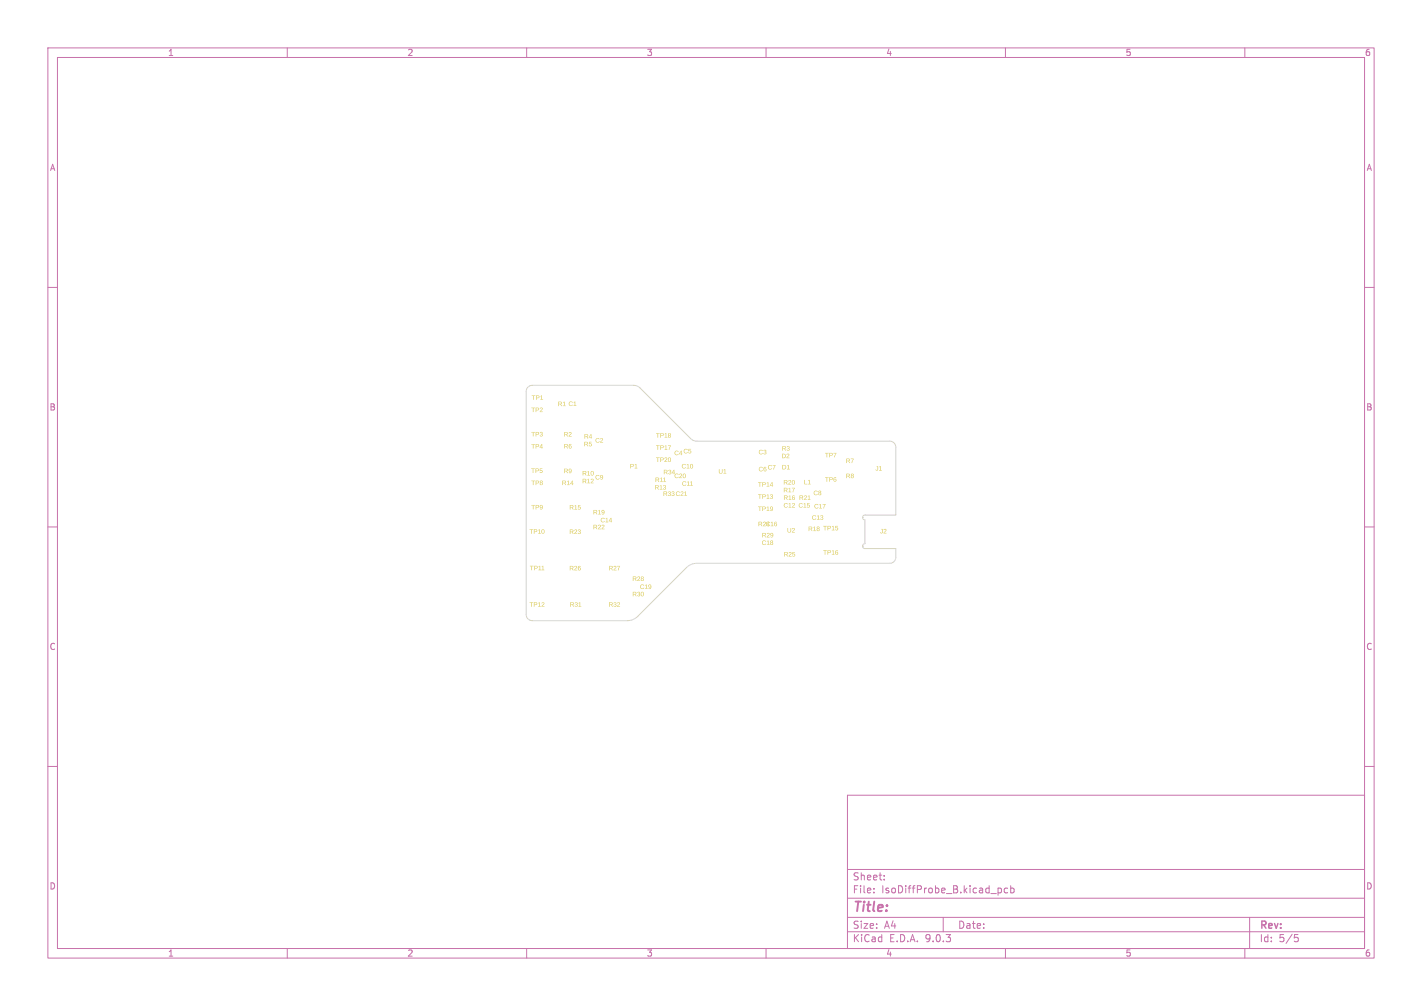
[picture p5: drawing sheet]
<svg xmlns="http://www.w3.org/2000/svg" width="297mm" height="210mm" viewBox="0 0 297 210" stroke-linecap="round" stroke-linejoin="round" font-family="sans-serif">
<defs><g id="words">
<text font-size="2.8" fill="#c872ab" x="178" y="190.9">Title:</text>
<g font-size="2.1" fill="#c872ab">
<text x="178" y="184">Sheet:</text>
<text x="178" y="186.7">File:</text>
<text x="184.1" y="186.7">IsoDiffProbe_B.kicad_pcb</text>
<text x="178" y="196.9">KiCad</text>
<text x="178" y="194.1">Size:</text>
<text x="184.7" y="194.1">A4</text>
<text x="185.7" y="196.9">E.D.A.</text>
<text x="193.3" y="196.9">9.0.3</text>
<text x="200" y="194.1">Date:</text>
<text x="263" y="194.3">Rev:</text>
<text x="263" y="196.9">Id:</text>
<text x="267.1" y="196.9">5/5</text>
</g>
<g font-size="1.8" fill="#c872ab">
<text x="35" y="11.9">1</text>
<text x="85" y="11.9">2</text>
<text x="135" y="11.9">3</text>
<text x="185" y="11.9">4</text>
<text x="235" y="11.9">5</text>
<text x="285" y="11.9">6</text>
<text x="10.3" y="35.9">A</text>
<text x="285.4" y="35.9">A</text>
<text x="10.3" y="85.9">B</text>
<text x="285.3" y="85.9">B</text>
<text x="10.3" y="135.9">C</text>
<text x="285.3" y="135.9">C</text>
<text x="10.3" y="185.9">D</text>
<text x="285.3" y="185.9">D</text>
<text x="35" y="199.9">1</text>
<text x="85" y="199.9">2</text>
<text x="135" y="199.9">3</text>
<text x="185" y="199.9">4</text>
<text x="235" y="199.9">5</text>
<text x="285" y="199.9">6</text>
</g>
</g></defs>
<g fill="none" stroke="#c872ab" stroke-width=".21">
<path d="M10 10h277v190h-277zM12 12h273v186h-273zM60 10v2M110 10v2M160 10v2M210 10v2M260 10v2M10 60h2M285 60h2M10 110h2M285 110h2M10 160h2"/>
<path d="M177 166h108v32h-108zM285 160h2M60 198v2M110 198v2M160 198v2M177 194.5h108M177 191.5h108M177 187.5h108M177 181.5h108M182.5 186.3v.1M182.5 185.5v.1M184.7 183.6v.1"/>
<path d="M184.7 182.8v.1M197 191.5v3M208.6 185.4h.3l.3 .3-.1 .6-.5 .1M210 198v2M210.5 185.5l-.5-.1-.3 .3 .2 .6h.6M211.1 185.5l.4-.1 .3 .3-.1 .6h-.6M211.1 184.9v1.5M260 198v2M261 191.5v6.5M270.4 195.1h.7M270.5 195.7h.4l.3 .3-.1 .5-.6 .1"/>
</g>
<g fill="#d8c852">
<path d="M163.7 100.2l.7 .1 .1 .3-.2 .2 .2 .4-.4-.4h-.3v.4h-.1v-.5h.5l.2-.2-.1-.1-.5-.1v.4h-.1z"/>
<path d="M164.7 100.3a.32 .32 0 0 1 .5 .1 .32 .32 0 0 1-.2 .5l-.2 .2 .5 .1h-.7l.4-.5a.21 .21 0 0 0 .1-.4 .18 .18 0 0 0-.3 .2h-.2z"/>
<path d="M165.5 100.3a.42 .42 0 0 1 .5 .4 .42 .42 0 0 1-.5 .4l-.1-.4h.1a.24 .24 0 0 0 .2 .4 .24 .24 0 0 0 .2-.4 .24 .24 0 0 0-.2-.4 .24 .24 0 0 0-.2 .4h-.1z"/>
<path d="M163.7 103.4l.8 .1v.3l-.2 .2 .2 .4-.3-.4h-.3v.4h-.2v-.5h.5l.2-.2-.1-.1-.4-.1v.4h-.2z"/>
<path d="M164.7 103.6l.4-.2v.9l.2 .1h-.6l.2-.1v-.8l-.2 .2z"/>
<path d="M165.5 103.5l.3-.1 .2 .2-.2-.1a.19 .19 0 0 0-.3 0 .19 .19 0 0 0 .1 .3 .19 .19 0 0 0 .2 0 .31 .31 0 0 1 .2 .3 .31 .31 0 0 1-.3 .3 .31 .31 0 0 1-.3-.4h.1a.2 .2 0 0 0 .3 .2 .2 .2 0 0 0 .1-.3 .2 .2 0 0 0-.3 .1h-.2z"/>
<path d="M142.6 100.6l.5-.1 .2 .2h-.1a.34 .34 0 0 0-.5 0 .34 .34 0 0 0 0 .5 .34 .34 0 0 0 .5-.1l.1 .1a.47 .47 0 0 1-.7 .1 .47 .47 0 0 1 0-.7z"/>
<path d="M143.5 100.6l.3-.1v.8l.3 .1h-.6l.2-.1v-.7l-.2 .2z"/>
<path d="M144.2 100.6l.3-.1v.8l.2 .1h-.6l.3-.1v-.7l-.2 .2z"/>
<path d="M124 109.6l.7 .1v.2l-.2 .2 .3 .4-.4-.4h-.3v.4h-.1v-.5h.5l.1-.2-.1-.1h-.4v.3h-.1z"/>
<path d="M125 109.6a.32 .32 0 0 1 .5 .1 .32 .32 0 0 1-.3 .5l-.2 .2 .5 .1h-.6l.4-.5a.18 .18 0 0 0 0-.3 .18 .18 0 0 0-.3 .1h-.1z"/>
<path d="M125.7 109.6a.32 .32 0 0 1 .5 .1 .32 .32 0 0 1-.2 .5l-.2 .2 .5 .1h-.7l.4-.5a.18 .18 0 0 0 .1-.3 .18 .18 0 0 0-.3 .1h-.2z"/>
<path d="M166.9 105.1l.5-.1 .3 .2-.2 .1a.34 .34 0 0 0-.5 0 .34 .34 0 0 0 .1 .5 .34 .34 0 0 0 .5-.1h.1a.47 .47 0 0 1-.7 .2 .47 .47 0 0 1-.1-.8z"/>
<path d="M167.9 105.2l.3-.2v.9l.2 .1h-.6l.3-.1v-.8l-.2 .2z"/>
<path d="M168.6 105h.5l-.4 .1v.3a.32 .32 0 0 1 .4 .2 .32 .32 0 0 1-.2 .4 .32 .32 0 0 1-.4-.2l.1-.1a.21 .21 0 0 0 .4 .1 .21 .21 0 0 0 0-.3 .21 .21 0 0 0-.3 0h-.1z"/>
<path d="M121.7 98.3l.7 .1v.3l-.2 .2 .3 .4-.4-.4h-.3v.4h-.1v-.5h.5l.1-.2-.1-.1-.4-.1v.4h-.1z"/>
<path d="M122.7 98.5l.3-.2v.9l.2 .1h-.5l.2-.1v-.8l-.2 .2z"/>
<path d="M123.5 98.4a.42 .42 0 0 1 .5 .4 .42 .42 0 0 1-.5 .4l-.1-.4h.1a.24 .24 0 0 0 .2 .4 .24 .24 0 0 0 .2-.4 .24 .24 0 0 0-.2-.4 .24 .24 0 0 0-.2 .4h-.1z"/>
<path d="M117.8 90.2l.8 .1v.3l-.2 .1 .2 .4-.3-.4h-.3v.4h-.2v-.5h.5l.2-.1-.1-.2h-.4v.3h-.2z"/>
<path d="M118.8 90.3a.32 .32 0 0 1 .6 .1 .32 .32 0 0 1-.3 .4l-.2 .2 .5 .1h-.6l.4-.5a.18 .18 0 0 0 0-.3 .18 .18 0 0 0-.3 .1h-.1z"/>
<path d="M158.6 94l.5-.1 .2 .2-.1 .1a.34 .34 0 0 0-.5-.1 .34 .34 0 0 0 0 .5 .34 .34 0 0 0 .5 0h.1a.47 .47 0 0 1-.7 .1 .47 .47 0 0 1 0-.7z"/>
<path d="M159.5 94a.27 .27 0 0 1 .5-.1 .27 .27 0 0 1-.1 .5 .29 .29 0 0 1 0 .5 .29 .29 0 0 1-.5-.3h.2a.19 .19 0 0 0 .2 .2 .19 .19 0 0 0 .1-.3 .19 .19 0 0 0-.2-.1v-.1a.18 .18 0 0 0 .2-.1 .18 .18 0 0 0-.1-.2 .18 .18 0 0 0-.2 .1h-.1z"/>
<path d="M163.8 105.1l.5-.1 .2 .2-.1 .1a.34 .34 0 0 0-.5 0 .34 .34 0 0 0 .1 .5 .34 .34 0 0 0 .4-.1h.2a.47 .47 0 0 1-.8 .2 .47 .47 0 0 1 0-.8z"/>
<path d="M164.7 105.2l.4-.2v.9l.2 .1h-.6l.2-.1v-.8l-.2 .2z"/>
<path d="M165.5 105.1a.32 .32 0 0 1 .5 .1 .32 .32 0 0 1-.3 .5l-.2 .2 .5 .1h-.6l.4-.5a.2 .2 0 0 0 0-.4 .18 .18 0 0 0-.3 .2h-.1z"/>
<path d="M159.3 112.9l.4-.1 .3 .2-.1 .1a.34 .34 0 0 0-.5 0 .34 .34 0 0 0 0 .5 .34 .34 0 0 0 .5-.1h.1a.47 .47 0 0 1-.7 .2 .47 .47 0 0 1 0-.8z"/>
<path d="M160.2 113l.3-.2v.9l.2 .1h-.5l.2-.1v-.8l-.2 .2z"/>
<path d="M161 112.9a.27 .27 0 0 1 .4 0 .27 .27 0 0 1-.1 .4 .29 .29 0 0 1 0 .5 .29 .29 0 0 1-.4-.3h.1a.2 .2 0 0 0 .3 .2 .2 .2 0 0 0 0-.4 .2 .2 0 0 0-.3 .1l-.1 .1 .1-.2-.1-.2h.1a.17 .17 0 0 0 .3 .1 .17 .17 0 0 0 0-.3 .17 .17 0 0 0-.3 .1l-.1 .1z"/>
<path d="M124 106.5l.7 .1v.2l-.2 .2 .3 .4-.4-.4h-.3v.4h-.1v-.5h.5l.1-.2-.1-.1h-.4v.3h-.1z"/>
<path d="M125 106.6l.3-.1v.8l.2 .1h-.6l.3-.1v-.7l-.2 .1z"/>
<path d="M125.7 106.5a.4 .4 0 0 1 .6 .4 .4 .4 0 0 1-.6 .4h.3l.1-.3h-.4l-.1-.2h.2a.19 .19 0 0 0 .2 .1 .19 .19 0 0 0 .1-.3 .19 .19 0 0 0-.3 .1l-.2 .1z"/>
<path d="M127.2 118.1l.7 .2 .1 .2-.2 .2 .2 .4-.4-.4h-.3v.4h-.1v-.5h.5l.2-.2-.1-.1-.5-.1v.4h-.1z"/>
<path d="M128.2 118.2a.32 .32 0 0 1 .5 .1 .32 .32 0 0 1-.2 .5l-.2 .2 .5 .1h-.7l.4-.5a.18 .18 0 0 0 .1-.3 .18 .18 0 0 0-.3 .1h-.2z"/>
<path d="M128.9 118.1h.6l-.3 1h-.1v-.3l.3-.6z"/>
<path d="M158.3 105.7h.8l-.3 .1v.9h-.2v-.9z"/>
<path d="M159.2 105.7h.4a.28 .28 0 0 1 .3 .3 .28 .28 0 0 1-.3 .3h-.2v.4h-.2v-.5h.5l.1-.2-.1-.1-.3-.1v.4h-.2z"/>
<path d="M160.1 105.9l.4-.2v.9l.2 .1h-.6l.3-.1v-.7l-.3 .1z"/>
<path d="M160.9 105.8a.4 .4 0 0 1 .5 .4 .4 .4 0 0 1-.5 .4h.3l.1-.3h-.4l-.1-.3h.1a.19 .19 0 0 0 .3 .2 .19 .19 0 0 0 .1-.3 .19 .19 0 0 0-.3 .1h-.2z"/>
<path d="M111 90.2h.7l-.3 .1v.8h-.1v-.8z"/>
<path d="M111.9 90.2h.4a.28 .28 0 0 1 .3 .3 .28 .28 0 0 1-.3 .2h-.3v.4h-.1v-.5h.4l.2-.1-.1-.2h-.4v.3h-.1z"/>
<path d="M112.8 90.3a.27 .27 0 0 1 .4-.1 .27 .27 0 0 1-.1 .4 .29 .29 0 0 1 .1 .5 .29 .29 0 0 1-.5-.2h.1a.19 .19 0 0 0 .3 .1 .19 .19 0 0 0 .1-.2 .19 .19 0 0 0-.3-.1v-.1a.18 .18 0 0 0 .3-.1 .18 .18 0 0 0-.1-.3 .18 .18 0 0 0-.2 .2h-.2z"/>
<path d="M119.1 125.7l.7 .1v.3l-.2 .2 .3 .4-.4-.4h-.3v.4h-.1v-.5h.5l.1-.2v-.1l-.5-.1v.4h-.1z"/>
<path d="M120.1 125.8a.27 .27 0 0 1 .4-.1 .27 .27 0 0 1-.1 .5 .29 .29 0 0 1 .1 .5 .29 .29 0 0 1-.5-.3h.1a.19 .19 0 0 0 .3 .2 .19 .19 0 0 0 .1-.3 .19 .19 0 0 0-.3-.1v-.1a.18 .18 0 0 0 .3 0 .18 .18 0 0 0-.1-.3 .18 .18 0 0 0-.2 .2h-.2z"/>
<path d="M120.8 125.9l.4-.2v.9l.2 .1h-.6l.3-.1v-.7l-.3 .1z"/>
<path d="M111 97.8h.7l-.3 .1v.8h-.1v-.8z"/>
<path d="M111.9 97.8h.3a.28 .28 0 0 1 .4 .3 .28 .28 0 0 1-.3 .3h-.3v.3h-.1v-.4h.4l.1-.2v-.2h-.4v.4h-.1z"/>
<path d="M112.8 97.8h.5l-.4 .1-.1 .3a.32 .32 0 0 1 .5 .1 .32 .32 0 0 1-.2 .5 .32 .32 0 0 1-.4-.3h.1a.21 .21 0 0 0 .3 .1 .21 .21 0 0 0 .1-.3 .21 .21 0 0 0-.4 0h-.1z"/>
<path d="M132.2 123.6l.7 .1v.2l-.2 .2 .3 .4-.4-.4h-.3v.4h-.1v-.5h.5l.1-.2-.1-.1h-.4v.3h-.1z"/>
<path d="M133.2 123.6a.27 .27 0 0 1 .4 0 .27 .27 0 0 1-.1 .4 .29 .29 0 0 1 0 .5 .29 .29 0 0 1-.4-.3h.1a.19 .19 0 0 0 .2 .2 .19 .19 0 0 0 .2-.2 .19 .19 0 0 0-.3-.1v-.1a.18 .18 0 0 0 .3-.1 .18 .18 0 0 0-.2-.3 .18 .18 0 0 0-.2 .2h-.1z"/>
<path d="M133.9 123.6a.42 .42 0 0 1 .6 .4 .42 .42 0 0 1-.6 .4l-.1-.4h.1a.24 .24 0 0 0 .2 .4 .25 .25 0 0 0 .3-.4 .25 .25 0 0 0-.3-.4 .24 .24 0 0 0-.2 .4h-.1z"/>
<path d="M121.7 100l.7 .1v.2l-.2 .2 .3 .4-.4-.4h-.3v.4h-.1v-.5h.5l.1-.2-.1-.1h-.4v.3h-.1z"/>
<path d="M122.7 100.1l.3-.1v.8l.2 .1h-.5l.2-.1v-.7l-.2 .1z"/>
<path d="M123.4 100a.32 .32 0 0 1 .6 .1 .32 .32 0 0 1-.3 .5l-.2 .2 .5 .1h-.6l.4-.5a.18 .18 0 0 0 0-.3 .18 .18 0 0 0-.3 .1h-.1z"/>
<path d="M167 103.4l.7 .1v.3l-.2 .2 .3 .4-.4-.4h-.3v.4h-.1v-.5h.5l.1-.2-.1-.1-.4-.1v.4h-.1z"/>
<path d="M168 103.5a.32 .32 0 0 1 .5 .1 .32 .32 0 0 1-.3 .5l-.1 .2 .4 .1h-.6l.4-.5a.2 .2 0 0 0 0-.4 .18 .18 0 0 0-.3 .2h-.1z"/>
<path d="M168.7 103.6l.4-.2v.9l.2 .1h-.6l.2-.1v-.8l-.2 .2z"/>
<path d="M141.3 102.7l.5-.1 .2 .2-.1 .1a.34 .34 0 0 0-.5-.1 .34 .34 0 0 0 0 .5 .34 .34 0 0 0 .5-.1l.1 .1a.47 .47 0 0 1-.7 .1 .47 .47 0 0 1 0-.7z"/>
<path d="M142.2 102.7a.32 .32 0 0 1 .5 .1 .32 .32 0 0 1-.2 .4l-.2 .2 .5 .1h-.7l.4-.5a.18 .18 0 0 0 .1-.3 .18 .18 0 0 0-.3 .1h-.2z"/>
<path d="M142.9 102.8l.4-.2v.8l.2 .1h-.6l.3-.1v-.7l-.3 .2z"/>
<path d="M158.6 97.6l.5-.1 .2 .2h-.1a.34 .34 0 0 0-.5 0 .34 .34 0 0 0 0 .5 .34 .34 0 0 0 .5-.1l.1 .1a.47 .47 0 0 1-.7 .1 .47 .47 0 0 1 0-.7z"/>
<path d="M159.6 97.5h.3l.2 .1h-.3a.19 .19 0 0 0-.2 0 .19 .19 0 0 0 0 .2 .19 .19 0 0 0 .3 0 .31 .31 0 0 1 .2 .4 .31 .31 0 0 1-.4 .2 .31 .31 0 0 1-.2-.3h.1a.2 .2 0 0 0 .3 .1 .2 .2 0 0 0 0-.3 .2 .2 0 0 0-.3 .1l-.1 .1z"/>
<path d="M119 105.4l.7 .2v.2l-.2 .2 .3 .4-.4-.4h-.3v.4h-.1v-.5h.5l.1-.2v-.1l-.5-.1v.4h-.1z"/>
<path d="M120 105.6l.3-.2v.9l.3 .1h-.6l.2-.1v-.7l-.2 .1z"/>
<path d="M120.7 105.4h.6l-.5 .1v.3a.32 .32 0 0 1 .5 .2 .32 .32 0 0 1-.2 .4 .32 .32 0 0 1-.4-.2l.1-.1a.21 .21 0 0 0 .3 .1 .21 .21 0 0 0 0-.3 .21 .21 0 0 0-.3 0h-.1z"/>
<path d="M172.3 94.5h.8l-.3 .1v.9h-.2v-.9z"/>
<path d="M173.2 94.5h.4a.28 .28 0 0 1 .3 .3 .28 .28 0 0 1-.3 .3h-.3v.4h-.1v-.5h.5l.1-.2-.1-.1-.4-.1v.4h-.1z"/>
<path d="M174.1 94.5h.6l-.3 1h-.2l.1-.3 .3-.6z"/>
<path d="M141 94.2l.5-.1 .2 .2h-.1a.34 .34 0 0 0-.5 0 .34 .34 0 0 0 0 .5 .34 .34 0 0 0 .5-.1l.1 .1a.47 .47 0 0 1-.7 .1 .47 .47 0 0 1 0-.7z"/>
<path d="M142.2 94.1h.2v.6h.1l-.1 .3-.1-.2h-.5l.5-.1v-.5l-.5 .5z"/>
<path d="M158.3 100.7h.8l-.3 .1v.8h-.2v-.8z"/>
<path d="M159.2 100.7h.4a.28 .28 0 0 1 .3 .2 .28 .28 0 0 1-.3 .3h-.2v.4h-.2v-.5h.5l.1-.2-.1-.1h-.3v.3h-.2z"/>
<path d="M160.1 100.8l.4-.1v.8l.2 .1h-.6l.3-.1v-.7l-.3 .1z"/>
<path d="M161.2 100.7h.1v.6h.2l-.2 .3-.1-.2h-.4l.4-.1v-.5l-.4 .5z"/>
<path d="M171.9 109.8h.8l-.3 .1v.8h-.1v-.8z"/>
<path d="M172.8 109.8h.4a.28 .28 0 0 1 .4 .3 .28 .28 0 0 1-.4 .3h-.2v.3h-.2v-.4l.5-.1 .1-.1-.1-.2h-.3v.4h-.2z"/>
<path d="M173.8 109.9l.3-.1v.8l.2 .1h-.6l.3-.1v-.7l-.2 .1z"/>
<path d="M174.5 109.8h.5l-.4 .1v.3a.32 .32 0 0 1 .4 .1 .32 .32 0 0 1-.2 .5 .32 .32 0 0 1-.4-.3h.1a.21 .21 0 0 0 .4 .1 .21 .21 0 0 0 0-.3 .21 .21 0 0 0-.3 0h-.1z"/>
<path d="M150.1 97.9h.2v.6a.26 .26 0 0 0 .2 .3 .26 .26 0 0 0 .3-.3v-.6h.1v.6a.38 .38 0 0 1-.4 .4 .38 .38 0 0 1-.4-.4z"/>
<path d="M151.1 98.1l.4-.2v.9l.2 .1h-.6l.3-.1v-.7l-.3 .1z"/>
<path d="M117.8 92.7l.8 .1v.3l-.2 .1 .2 .4-.3-.4h-.3v.4h-.2v-.5h.5l.2-.1-.1-.2h-.4v.3h-.2z"/>
<path d="M118.9 92.8l.3-.1 .2 .2-.3-.1a.19 .19 0 0 0-.2 0 .19 .19 0 0 0 0 .3 .19 .19 0 0 0 .3-.1 .31 .31 0 0 1 .2 .4 .31 .31 0 0 1-.4 .2 .31 .31 0 0 1-.2-.3h.1a.2 .2 0 0 0 .3 .2 .2 .2 0 0 0 0-.4 .2 .2 0 0 0-.3 .1l-.1 .1z"/>
<path d="M168.9 109.9l.7 .1v.3l-.2 .2 .3 .4-.4-.4h-.3v.4h-.1v-.5h.5l.1-.2-.1-.1-.4-.1v.4h-.1z"/>
<path d="M169.9 110.1l.3-.2v.9l.2 .1h-.5l.2-.1v-.7l-.2 .1z"/>
<path d="M170.7 110a.27 .27 0 0 1 .4 0 .27 .27 0 0 1-.1 .4 .29 .29 0 0 1 0 .5 .29 .29 0 0 1-.4-.3h.1a.2 .2 0 0 0 .3 .2 .2 .2 0 0 0 0-.4 .2 .2 0 0 0-.3 .1l-.1 .1 .1-.2-.1-.2h.1a.17 .17 0 0 0 .3 .1 .17 .17 0 0 0 0-.3 .17 .17 0 0 0-.3 .1l-.1 .1z"/>
<path d="M127.2 125.7l.7 .1 .1 .3-.2 .2 .2 .4-.4-.4h-.3v.4h-.1v-.5h.5l.2-.2-.1-.1-.5-.1v.4h-.1z"/>
<path d="M128.2 125.8a.27 .27 0 0 1 .4-.1 .27 .27 0 0 1-.1 .5 .29 .29 0 0 1 .1 .5 .29 .29 0 0 1-.5-.3h.1a.19 .19 0 0 0 .3 .2 .19 .19 0 0 0 .1-.3 .19 .19 0 0 0-.3-.1v-.1a.18 .18 0 0 0 .3 0 .18 .18 0 0 0-.1-.3 .18 .18 0 0 0-.2 .2h-.2z"/>
<path d="M129 125.8a.32 .32 0 0 1 .5 .1 .32 .32 0 0 1-.3 .5l-.2 .2 .5 .1h-.6l.4-.5a.18 .18 0 0 0 0-.3 .18 .18 0 0 0-.3 .1h-.1z"/>
<path d="M163.8 115.2l.7 .2v.2l-.2 .2 .3 .4-.4-.4h-.3v.4h-.1v-.5h.5l.1-.2-.1-.1-.4-.1v.4h-.1z"/>
<path d="M164.8 115.3a.32 .32 0 0 1 .5 .1 .32 .32 0 0 1-.3 .5l-.2 .2 .5 .1h-.6l.4-.5a.18 .18 0 0 0 0-.3 .18 .18 0 0 0-.3 .1h-.1z"/>
<path d="M165.5 115.2h.5l-.4 .1v.3a.32 .32 0 0 1 .5 .2 .32 .32 0 0 1-.2 .4 .32 .32 0 0 1-.4-.2h.1a.21 .21 0 0 0 .3 0 .21 .21 0 0 0 0-.3 .21 .21 0 0 0-.3 0h-.1z"/>
<path d="M119 118.1l.7 .2v.2l-.2 .2 .3 .4-.4-.4h-.3v.4h-.1v-.5h.5l.1-.2v-.1l-.5-.1v.4h-.1z"/>
<path d="M120 118.2a.32 .32 0 0 1 .5 .1 .32 .32 0 0 1-.2 .5l-.2 .2 .5 .1h-.7l.4-.5a.18 .18 0 0 0 .1-.3 .18 .18 0 0 0-.3 .1h-.2z"/>
<path d="M120.8 118.2l.3-.1 .2 .2-.2-.1a.19 .19 0 0 0-.3 .1 .19 .19 0 0 0 0 .2 .19 .19 0 0 0 .3 0 .31 .31 0 0 1 .2 .3 .31 .31 0 0 1-.3 .3 .31 .31 0 0 1-.3-.4h.1a.2 .2 0 0 0 .3 .2 .2 .2 0 0 0 0-.3 .2 .2 0 0 0-.3 .1h-.1z"/>
<path d="M137 93h.8l-.3 .1v.8h-.2v-.8z"/>
<path d="M137.9 93h.4a.28 .28 0 0 1 .3 .2 .28 .28 0 0 1-.3 .3h-.3v.4h-.1v-.5h.5l.1-.1-.1-.2h-.4v.3h-.1z"/>
<path d="M138.8 93.1l.4-.1v.8l.2 .1h-.6l.2-.1v-.7l-.2 .1z"/>
<path d="M139.5 93h.6l-.3 .9h-.1v-.3l.3-.5z"/>
<path d="M116.6 83.9l.7 .1v.2l-.2 .2 .3 .4-.4-.4h-.3v.4h-.1v-.5h.5l.1-.2-.1-.1h-.4v.3h-.1z"/>
<path d="M117.6 84l.3-.1v.8l.2 .1h-.5l.2-.1v-.7l-.2 .1z"/>
<path d="M184.1 110.4h.3v.8l-.3 .2-.3-.3 .4 .1v-.7z"/>
<path d="M184.6 110.5a.32 .32 0 0 1 .5 .1 .32 .32 0 0 1-.2 .4l-.2 .2 .5 .1h-.7l.4-.5a.18 .18 0 0 0 .1-.3 .18 .18 0 0 0-.3 .2l-.2-.1z"/>
<path d="M142.5 97l.5-.1 .3 .2h-.2a.34 .34 0 0 0-.5 0 .34 .34 0 0 0 .1 .5 .34 .34 0 0 0 .5-.1l.1 .1a.47 .47 0 0 1-.7 .1 .47 .47 0 0 1-.1-.7z"/>
<path d="M143.4 97l.4-.1v.8l.2 .1h-.6l.3-.1v-.7l-.3 .1z"/>
<path d="M144.2 96.9a.42 .42 0 0 1 .6 .4 .42 .42 0 0 1-.6 .4l-.1-.4h.1a.24 .24 0 0 0 .2 .4 .24 .24 0 0 0 .2-.4 .24 .24 0 0 0-.2-.4 .24 .24 0 0 0-.2 .4h-.1z"/>
<path d="M138.7 98.1l.7 .1v.3l-.2 .1 .3 .4-.4-.4h-.3v.4h-.1v-.5h.5l.1-.2-.1-.1h-.4v.3h-.1z"/>
<path d="M139.6 98.2a.27 .27 0 0 1 .5-.1 .27 .27 0 0 1-.1 .4 .29 .29 0 0 1 0 .5 .29 .29 0 0 1-.4-.2h.1a.19 .19 0 0 0 .2 .1 .19 .19 0 0 0 .2-.2 .19 .19 0 0 0-.3-.1v-.1a.18 .18 0 0 0 .3-.1 .18 .18 0 0 0-.2-.2 .18 .18 0 0 0-.2 .1h-.1z"/>
<path d="M140.7 98.1h.1v.6h.2l-.2 .3-.1-.2h-.4l.4-.1v-.5l-.4 .5z"/>
<path d="M111 92.7h.7l-.3 .1v.8h-.1v-.8z"/>
<path d="M111.9 92.7h.4a.28 .28 0 0 1 .3 .3 .28 .28 0 0 1-.3 .3h-.3v.3h-.1v-.4h.4l.2-.2-.1-.2h-.4v.4h-.1z"/>
<path d="M113.1 92.7h.1v.6h.2l-.2 .3-.1-.2h-.4l.4-.1v-.4l-.4 .4z"/>
<path d="M172.3 99.6h.8l-.3 .1v.8h-.2v-.8z"/>
<path d="M173.2 99.6h.4a.28 .28 0 0 1 .3 .3 .28 .28 0 0 1-.3 .3h-.3v.3h-.1v-.4h.5l.1-.2-.1-.2h-.4v.4h-.1z"/>
<path d="M174.2 99.7l.3-.1 .2 .2-.2-.1a.19 .19 0 0 0-.3 0 .19 .19 0 0 0 0 .3 .19 .19 0 0 0 .3 0 .31 .31 0 0 1 .2 .3 .31 .31 0 0 1-.4 .3 .31 .31 0 0 1-.2-.4h.1a.2 .2 0 0 0 .3 .2 .2 .2 0 0 0 0-.3 .2 .2 0 0 0-.3 .1h-.1z"/>
<path d="M110.6 125.7h.8l-.4 .1v.9h-.1v-.9z"/>
<path d="M111.5 125.7h.4a.28 .28 0 0 1 .3 .3 .28 .28 0 0 1-.3 .3h-.3v.4h-.1v-.5h.5l.1-.2-.1-.1-.4-.1v.4h-.1z"/>
<path d="M112.4 125.9l.3-.2v.9l.3 .1h-.6l.2-.1v-.7l-.2 .1z"/>
<path d="M113.2 125.8a.32 .32 0 0 1 .5 .1 .32 .32 0 0 1-.3 .5l-.2 .2 .5 .1h-.6l.4-.5a.18 .18 0 0 0 0-.3 .18 .18 0 0 0-.3 .1h-.1z"/>
<path d="M158.4 108.9l.7 .1 .1 .3-.2 .1 .2 .4-.4-.3h-.2v.3h-.2v-.4h.5l.2-.2-.1-.2h-.4v.4h-.2z"/>
<path d="M159.4 109a.32 .32 0 0 1 .6 .1 .32 .32 0 0 1-.3 .4l-.2 .2 .5 .1h-.6l.3-.4a.21 .21 0 0 0 .1-.4 .18 .18 0 0 0-.3 .2l-.1-.1z"/>
<path d="M160.5 108.9h.1v.6h.1l-.1 .3-.1-.2h-.4l.4-.1v-.4l-.4 .4z"/>
<path d="M119 110.5l.7 .2v.2l-.2 .2 .3 .4-.4-.4h-.3v.4h-.1v-.5h.5l.1-.2v-.1l-.5-.1v.4h-.1z"/>
<path d="M120 110.6a.32 .32 0 0 1 .5 .1 .32 .32 0 0 1-.2 .5l-.2 .2 .5 .1h-.7l.4-.5a.18 .18 0 0 0 .1-.3 .18 .18 0 0 0-.3 .1h-.2z"/>
<path d="M120.7 110.6a.27 .27 0 0 1 .5 0 .27 .27 0 0 1-.1 .4 .29 .29 0 0 1 0 .5 .29 .29 0 0 1-.4-.3h.1a.19 .19 0 0 0 .2 .2 .19 .19 0 0 0 .2-.2 .19 .19 0 0 0-.3-.1v-.2a.18 .18 0 0 0 .3 0 .18 .18 0 0 0-.2-.3 .18 .18 0 0 0-.2 .2h-.1z"/>
<path d="M131.7 96.9h.4a.28 .28 0 0 1 .3 .2 .28 .28 0 0 1-.3 .3h-.3v.4h-.1v-.5h.4l.2-.2-.1-.1h-.4v.3h-.1z"/>
<path d="M132.6 97l.3-.1v.8l.2 .1h-.6l.3-.1v-.7l-.2 .1z"/>
<path d="M111 100.3h.7l-.3 .1v.9h-.1v-.9z"/>
<path d="M111.9 100.3h.4a.28 .28 0 0 1 .3 .3 .28 .28 0 0 1-.3 .3h-.3v.4h-.1v-.5h.4l.2-.2-.1-.1-.4-.1v.4h-.1z"/>
<path d="M112.8 100.4a.27 .27 0 0 1 .5 0 .27 .27 0 0 1-.1 .4 .29 .29 0 0 1 0 .5 .29 .29 0 0 1-.5-.3h.1a.2 .2 0 0 0 .3 .2 .21 .21 0 0 0 .1-.4 .2 .2 0 0 0-.3 .1l-.2 .1 .2-.2-.2-.2h.2a.17 .17 0 0 0 .2 .1 .17 .17 0 0 0 .1-.3 .17 .17 0 0 0-.3 .1l-.2 .1z"/>
<path d="M110.7 118.1h.7l-.3 .1v.8h-.1v-.8z"/>
<path d="M111.6 118.1h.4a.28 .28 0 0 1 .3 .3 .28 .28 0 0 1-.3 .3h-.3v.3h-.1v-.4h.4l.2-.2-.1-.2h-.4v.4h-.1z"/>
<path d="M112.5 118.3l.3-.2v.8l.2 .1h-.5l.2-.1v-.7l-.2 .2z"/>
<path d="M113.1 118.3l.4-.2v.8l.2 .1h-.6l.2-.1v-.7l-.2 .2z"/>
<path d="M138.6 102.6l.7 .1v.3l-.2 .1 .3 .4-.4-.4h-.3v.4h-.1v-.5h.5l.1-.1-.1-.2h-.4v.3h-.1z"/>
<path d="M139.6 102.7a.27 .27 0 0 1 .4-.1 .27 .27 0 0 1-.1 .5 .29 .29 0 0 1 0 .5 .29 .29 0 0 1-.4-.3h.1a.19 .19 0 0 0 .2 .2 .19 .19 0 0 0 .2-.3 .19 .19 0 0 0-.3-.1v-.1a.18 .18 0 0 0 .3-.1 .18 .18 0 0 0-.1-.2 .18 .18 0 0 0-.3 .1h-.1z"/>
<path d="M140.3 102.7a.27 .27 0 0 1 .5-.1 .27 .27 0 0 1-.1 .5 .29 .29 0 0 1 0 .5 .29 .29 0 0 1-.5-.3h.2a.19 .19 0 0 0 .2 .2 .19 .19 0 0 0 .1-.3 .19 .19 0 0 0-.2-.1v-.1a.18 .18 0 0 0 .2-.1 .18 .18 0 0 0-.1-.2 .18 .18 0 0 0-.2 .1h-.1z"/>
<path d="M111 85.1h.7l-.3 .1v.8h-.1v-.8z"/>
<path d="M111.9 85.1h.4a.28 .28 0 0 1 .3 .3 .28 .28 0 0 1-.3 .3h-.3v.3h-.1v-.4h.4l.2-.2-.1-.2h-.4v.4h-.1z"/>
<path d="M112.8 85.2a.32 .32 0 0 1 .5 .1 .32 .32 0 0 1-.2 .4l-.2 .2 .4 .1h-.6l.4-.5a.18 .18 0 0 0 .1-.3 .18 .18 0 0 0-.3 .1h-.2z"/>
<path d="M163.4 93.1l.7 .2v.2l-.2 .2 .3 .4-.4-.4h-.3v.4h-.1v-.5h.5l.1-.2-.1-.1-.4-.1v.4h-.1z"/>
<path d="M164.4 93.2a.27 .27 0 0 1 .4 0 .27 .27 0 0 1-.1 .4 .29 .29 0 0 1 0 .5 .29 .29 0 0 1-.4-.3h.1a.19 .19 0 0 0 .2 .2 .19 .19 0 0 0 .2-.2 .19 .19 0 0 0-.3-.1v-.1a.18 .18 0 0 0 .3-.1 .18 .18 0 0 0-.1-.3 .18 .18 0 0 0-.3 .2h-.1z"/>
<path d="M159.2 111.3l.7 .1 .1 .2-.2 .2 .2 .4-.4-.4h-.3v.4h-.1v-.5h.5l.2-.2-.1-.1h-.5v.3h-.1z"/>
<path d="M160.2 111.3a.32 .32 0 0 1 .5 .1 .32 .32 0 0 1-.2 .5l-.2 .2 .5 .1h-.7l.4-.5a.18 .18 0 0 0 .1-.3 .18 .18 0 0 0-.3 .1h-.1z"/>
<path d="M161 111.3a.4 .4 0 0 1 .5 .4 .4 .4 0 0 1-.6 .4h.4l.1-.3h-.4l-.1-.2h.1a.19 .19 0 0 0 .3 .1 .19 .19 0 0 0 0-.3 .19 .19 0 0 0-.3 .1l-.1 .1z"/>
<path d="M137 90.4h.8l-.3 .1v.9h-.2v-.9z"/>
<path d="M137.9 90.4h.4a.28 .28 0 0 1 .3 .3 .28 .28 0 0 1-.3 .3h-.3v.4h-.1v-.5h.5l.1-.2-.1-.1-.4-.1v.4h-.1z"/>
<path d="M138.8 90.6l.4-.2v.9l.2 .1h-.6l.2-.1v-.8l-.2 .2z"/>
<path d="M139.6 90.5a.27 .27 0 0 1 .4 0 .27 .27 0 0 1 0 .4 .29 .29 0 0 1-.1 .5 .29 .29 0 0 1-.4-.3h.1a.2 .2 0 0 0 .3 .2 .21 .21 0 0 0 .1-.4 .21 .21 0 0 0-.4 .1l-.1 .1 .2-.2-.2-.2h.2a.17 .17 0 0 0 .2 .1 .17 .17 0 0 0 0-.3 .17 .17 0 0 0-.2 .1l-.2 .1z"/>
<path d="M122.1 92.2l.7 .1v.3l-.2 .2 .3 .4-.4-.4h-.3v.4h-.1v-.5h.5l.1-.2-.1-.1-.4-.1v.4h-.1z"/>
<path d="M123 92.2h.6l-.5 .1v.3a.32 .32 0 0 1 .5 .2 .32 .32 0 0 1-.2 .4 .32 .32 0 0 1-.4-.2l.1-.1a.21 .21 0 0 0 .3 .1 .21 .21 0 0 0 0-.3 .21 .21 0 0 0-.3 0h-.1z"/>
<path d="M164.5 110.2h.1v.6a.26 .26 0 0 0 .3 .3 .26 .26 0 0 0 .2-.3v-.6h.1v.6a.38 .38 0 0 1-.3 .4 .38 .38 0 0 1-.4-.4z"/>
<path d="M165.5 110.3a.32 .32 0 0 1 .5 .1 .32 .32 0 0 1-.3 .5l-.2 .2 .5 .1h-.6l.4-.5a.18 .18 0 0 0 0-.3 .18 .18 0 0 0-.3 .1h-.1z"/>
<path d="M163.3 94.7h.3a.46 .46 0 0 1 .5 .5 .46 .46 0 0 1-.4 .4h-.4l.4-.1a.36 .36 0 0 0 .3-.3 .36 .36 0 0 0-.4-.4h-.1v.7h-.2z"/>
<path d="M164.3 94.8a.32 .32 0 0 1 .6 .1 .32 .32 0 0 1-.3 .4l-.2 .2 .5 .1h-.6l.3-.4a.21 .21 0 0 0 .1-.4 .18 .18 0 0 0-.3 .2h-.1z"/>
<path d="M169.7 107.7l.5-.1 .3 .2h-.2a.34 .34 0 0 0-.5 0 .34 .34 0 0 0 .1 .5 .34 .34 0 0 0 .5-.1l.1 .1a.47 .47 0 0 1-.7 .1 .47 .47 0 0 1-.1-.7z"/>
<path d="M170.6 107.7l.4-.1v.8l.2 .1h-.6l.3-.1v-.7l-.3 .1z"/>
<path d="M171.4 107.7a.27 .27 0 0 1 .4-.1 .27 .27 0 0 1-.1 .4 .29 .29 0 0 1 .1 .5 .29 .29 0 0 1-.5-.2h.1a.19 .19 0 0 0 .3 .1 .19 .19 0 0 0 .1-.2 .19 .19 0 0 0-.3-.1v-.1a.18 .18 0 0 0 .3-.1 .18 .18 0 0 0-.1-.3 .18 .18 0 0 0-.2 .2h-.2z"/>
<path d="M163.4 97.1h.3a.46 .46 0 0 1 .5 .4 .46 .46 0 0 1-.4 .5h-.4l.3-.1a.36 .36 0 0 0 .4-.4 .36 .36 0 0 0-.4-.3h-.2v.7h-.1z"/>
<path d="M164.4 97.2l.3-.1v.8l.3 .1h-.6l.2-.1v-.7l-.2 .1z"/>
<path d="M136.9 99.7l.7 .1 .1 .3-.2 .1 .2 .4-.4-.4h-.3v.4h-.1v-.5h.5l.2-.1-.1-.2h-.5v.3h-.1z"/>
<path d="M137.9 99.9l.3-.2v.8l.3 .1h-.6l.2-.1v-.7l-.2 .2z"/>
<path d="M138.6 99.9l.3-.2v.8l.2 .1h-.6l.3-.1v-.7l-.2 .2z"/>
<path d="M132.2 120.4l.7 .1v.2l-.2 .2 .3 .4-.4-.4h-.3v.4h-.1v-.5h.5l.1-.2-.1-.1h-.4v.3h-.1z"/>
<path d="M133.2 120.4a.32 .32 0 0 1 .5 .1 .32 .32 0 0 1-.3 .5l-.2 .2 .5 .1h-.6l.4-.5a.18 .18 0 0 0 0-.3 .18 .18 0 0 0-.3 .1h-.1z"/>
<path d="M133.9 120.4a.27 .27 0 0 1 .5 0 .27 .27 0 0 1-.1 .4 .29 .29 0 0 1 0 .5 .29 .29 0 0 1-.5-.3h.2a.2 .2 0 0 0 .2 .2 .2 .2 0 0 0 .1-.3 .2 .2 0 0 0-.3 .1h-.2l.2-.2-.1-.2h.1a.17 .17 0 0 0 .2 .1 .17 .17 0 0 0 .1-.3 .17 .17 0 0 0-.3 .1l-.1 .1z"/>
<path d="M170.2 105.3l.5-.1 .2 .2-.1 .1a.34 .34 0 0 0-.5-.1 .34 .34 0 0 0 .1 .5 .34 .34 0 0 0 .4 0h.2a.47 .47 0 0 1-.8 .1 .47 .47 0 0 1 0-.7z"/>
<path d="M171.1 105.4l.4-.2v.8l.2 .1h-.6l.2-.1v-.7l-.2 .2z"/>
<path d="M171.8 105.2h.6l-.3 .9h-.1v-.2l.3-.6z"/>
<path d="M168 100.2h.1v.8l.5 .1h-.6z"/>
<path d="M168.8 100.3l.3-.1v.8l.2 .1h-.6l.3-.1v-.7l-.2 .1z"/>
<path d="M125.6 108.2l.5-.1 .2 .2-.1 .1a.34 .34 0 0 0-.5-.1 .34 .34 0 0 0 0 .5 .34 .34 0 0 0 .5 0h.1a.47 .47 0 0 1-.7 .1 .47 .47 0 0 1 0-.7z"/>
<path d="M126.5 108.3l.3-.2v.8l.3 .1h-.6l.2-.1v-.7l-.2 .2z"/>
<path d="M127.6 108.1h.1v.6h.1l-.1 .3-.1-.2h-.4l.4-.1v-.5l-.4 .5z"/>
<path d="M176.8 95.7l.7 .1v.3l-.2 .2 .3 .4-.4-.4h-.3v.4h-.1v-.5h.5l.1-.2-.1-.1-.4-.1v.4h-.1z"/>
<path d="M177.7 95.7h.6l-.3 1h-.1v-.3l.3-.6z"/>
<path d="M160.1 109l.5-.1 .2 .2-.1 .1a.34 .34 0 0 0-.5 0 .34 .34 0 0 0 0 .5 .34 .34 0 0 0 .5-.1h.1a.47 .47 0 0 1-.7 .2 .47 .47 0 0 1 0-.8z"/>
<path d="M161 109.1l.3-.2v.8l.2 .1h-.5l.2-.1v-.7l-.2 .2z"/>
<path d="M161.8 109l.3-.1 .2 .2-.2-.1a.19 .19 0 0 0-.3 0 .19 .19 0 0 0 0 .3 .19 .19 0 0 0 .3 0 .31 .31 0 0 1 .2 .3 .31 .31 0 0 1-.4 .3 .31 .31 0 0 1-.2-.4h.1a.2 .2 0 0 0 .3 .2 .2 .2 0 0 0 0-.3 .2 .2 0 0 0-.3 .1h-.1z"/>
<path d="M111.1 82.6h.7l-.3 .1v.8h-.1v-.8z"/>
<path d="M112 82.6h.3a.28 .28 0 0 1 .4 .2 .28 .28 0 0 1-.3 .3h-.3v.4h-.1v-.5h.4l.1-.2v-.1h-.4v.3h-.1z"/>
<path d="M112.9 82.7l.3-.1v.8l.2 .1h-.6l.3-.1v-.7l-.2 .1z"/>
<path d="M118.9 83.9l.5-.1 .2 .2-.1 .1a.34 .34 0 0 0-.5 0 .34 .34 0 0 0 0 .5 .34 .34 0 0 0 .5-.1h.1a.47 .47 0 0 1-.7 .2 .47 .47 0 0 1 0-.8z"/>
<path d="M119.8 84l.4-.2v.9l.2 .1h-.6l.2-.1v-.8l-.2 .2z"/>
<path d="M160.5 97.2l.5-.1 .2 .2h-.1a.34 .34 0 0 0-.5 0 .34 .34 0 0 0 .1 .5 .34 .34 0 0 0 .4-.1l.1 .1a.47 .47 0 0 1-.7 .1 .47 .47 0 0 1 0-.7z"/>
<path d="M161.4 97.1h.6l-.3 .9h-.2l.1-.3 .3-.5z"/>
<path d="M170.1 102.6l.4-.2 .3 .3h-.1a.34 .34 0 0 0-.5 0 .34 .34 0 0 0 0 .5 .34 .34 0 0 0 .5-.1h.1a.47 .47 0 0 1-.7 .2 .47 .47 0 0 1 0-.7z"/>
<path d="M171 102.5a.27 .27 0 0 1 .4 0 .27 .27 0 0 1 0 .4 .29 .29 0 0 1-.1 .5 .29 .29 0 0 1-.4-.3h.1a.2 .2 0 0 0 .3 .2 .2 .2 0 0 0 0-.4 .2 .2 0 0 0-.3 .2h-.1l.2-.2-.2-.2h.2a.17 .17 0 0 0 .2 .1 .17 .17 0 0 0 0-.3 .17 .17 0 0 0-.2 .1l-.2 .1z"/>
<path d="M133.8 122.1l.5-.1 .2 .2-.1 .1a.34 .34 0 0 0-.5 0 .34 .34 0 0 0 .1 .5 .34 .34 0 0 0 .5-.1h.1a.47 .47 0 0 1-.8 .2 .47 .47 0 0 1 0-.8z"/>
<path d="M134.7 122.2l.4-.2v.9l.2 .1h-.6l.2-.1v-.8l-.2 .2z"/>
<path d="M135.5 122.1a.4 .4 0 0 1 .5 .4 .4 .4 0 0 1-.5 .3h.3l.1-.2h-.4l-.1-.3h.1a.19 .19 0 0 0 .3 .2 .19 .19 0 0 0 0-.3 .19 .19 0 0 0-.3 .1h-.1z"/>
<path d="M176.8 98.9l.7 .1v.3l-.2 .1 .3 .4-.4-.4h-.3v.4h-.1v-.5h.5l.1-.1-.1-.2h-.4v.3h-.1z"/>
<path d="M177.8 98.9a.27 .27 0 0 1 .4 0 .27 .27 0 0 1-.1 .4 .29 .29 0 0 1 0 .5 .29 .29 0 0 1-.4-.3h.1a.2 .2 0 0 0 .3 .2 .2 .2 0 0 0 0-.3 .2 .2 0 0 0-.3 .1h-.1l.2-.2-.2-.2h.1a.18 .18 0 0 0 .3 .2 .17 .17 0 0 0 0-.3 .17 .17 0 0 0-.3 .1h-.1z"/>
<path d="M158.3 103.2h.8l-.3 .1v.8h-.2v-.8z"/>
<path d="M159.2 103.2h.4a.28 .28 0 0 1 .3 .3 .28 .28 0 0 1-.3 .3h-.2v.3h-.2v-.4h.5l.1-.2-.1-.2h-.3v.4h-.2z"/>
<path d="M160.1 103.4l.4-.2v.8l.2 .1h-.6l.3-.1v-.7l-.3 .2z"/>
<path d="M160.9 103.3a.27 .27 0 0 1 .4-.1 .27 .27 0 0 1-.1 .5 .29 .29 0 0 1 0 .5 .29 .29 0 0 1-.4-.3h.1a.19 .19 0 0 0 .3 .2 .19 .19 0 0 0 .1-.3 .19 .19 0 0 0-.3-.1v-.1a.18 .18 0 0 0 .3-.1 .18 .18 0 0 0-.1-.2 .18 .18 0 0 0-.3 .1h-.1z"/>
<path d="M171.9 114.9h.8l-.3 .1v.8h-.1v-.8z"/>
<path d="M172.8 114.9h.4a.28 .28 0 0 1 .4 .2 .28 .28 0 0 1-.4 .3h-.2v.4h-.2v-.5h.5l.1-.2-.1-.1h-.3v.3h-.2z"/>
<path d="M173.8 115l.3-.1v.8l.2 .1h-.6l.3-.1v-.7l-.2 .1z"/>
<path d="M174.6 114.9h.2l.2 .1h-.2a.19 .19 0 0 0-.2 0 .19 .19 0 0 0 0 .2 .19 .19 0 0 0 .2 0 .31 .31 0 0 1 .3 .4 .31 .31 0 0 1-.4 .2 .31 .31 0 0 1-.2-.3h.1a.2 .2 0 0 0 .3 .1 .2 .2 0 0 0 0-.3 .2 .2 0 0 0-.3 .1l-.1 .1z"/>
<path d="M141 99l.5-.1 .2 .2h-.1a.34 .34 0 0 0-.5 0 .34 .34 0 0 0 0 .5 .34 .34 0 0 0 .5-.1l.1 .1a.47 .47 0 0 1-.7 .1 .47 .47 0 0 1 0-.7z"/>
<path d="M141.9 99a.32 .32 0 0 1 .6 0 .32 .32 0 0 1-.3 .5l-.2 .2 .5 .1h-.6l.3-.5a.18 .18 0 0 0 .1-.3 .18 .18 0 0 0-.3 .1h-.1z"/>
<path d="M142.7 98.9a.42 .42 0 0 1 .5 .4 .42 .42 0 0 1-.5 .4l-.1-.4h.1a.24 .24 0 0 0 .2 .4 .24 .24 0 0 0 .2-.4 .24 .24 0 0 0-.2-.3 .24 .24 0 0 0-.2 .3h-.1z"/>
<path d="M137 95.5h.8l-.3 .1v.8h-.2v-.8z"/>
<path d="M137.9 95.5h.4a.28 .28 0 0 1 .3 .3 .28 .28 0 0 1-.3 .3h-.3v.3h-.1v-.4h.5l.1-.2-.1-.2h-.4v.4h-.1z"/>
<path d="M138.8 95.6a.32 .32 0 0 1 .6 .1 .32 .32 0 0 1-.3 .4l-.2 .2 .5 .1h-.6l.4-.5a.18 .18 0 0 0 0-.3 .18 .18 0 0 0-.3 .1h-.1z"/>
<path d="M139.6 95.6a.42 .42 0 0 1 .5 .4 .42 .42 0 0 1-.5 .4l-.1-.4h.1a.24 .24 0 0 0 .2 .4 .24 .24 0 0 0 .2-.4 .24 .24 0 0 0-.2-.4 .24 .24 0 0 0-.2 .4h-.1z"/>
<path d="M117.5 100.3l.7 .1v.3l-.2 .2 .3 .4-.4-.4h-.3v.4h-.1v-.5h.5l.1-.2-.1-.1-.4-.1v.4h-.1z"/>
<path d="M118.5 100.5l.3-.2v.9l.2 .1h-.6l.3-.1v-.7l-.2 .1z"/>
<path d="M119.5 100.3h.1v.7h.2l-.2 .3-.1-.2h-.4l.4-.1v-.5l-.4 .5z"/>
<path d="M183.1 97.3h.3v.8l-.3 .2-.2-.3 .4 .1v-.7z"/>
<path d="M183.6 97.5l.4-.2v.8l.2 .1h-.6l.2-.1v-.7l-.2 .2z"/>
<path d="M136.8 101.3l.7 .1 .1 .3-.2 .1 .2 .4-.4-.4h-.3v.4h-.1v-.5h.5l.2-.2-.1-.1h-.5v.3h-.1z"/>
<path d="M137.8 101.4l.3-.1v.8l.3 .1h-.6l.2-.1v-.7l-.2 .1z"/>
<path d="M138.6 101.4a.27 .27 0 0 1 .4-.1 .27 .27 0 0 1-.1 .4 .29 .29 0 0 1 0 .5 .29 .29 0 0 1-.4-.2h.1a.19 .19 0 0 0 .2 .1 .19 .19 0 0 0 .2-.2 .19 .19 0 0 0-.3-.1v-.1a.18 .18 0 0 0 .3-.1 .18 .18 0 0 0-.2-.3 .18 .18 0 0 0-.2 .2h-.1z"/>
<path d="M124.5 91.6l.5-.1 .2 .2h-.1a.34 .34 0 0 0-.5 0 .34 .34 0 0 0 0 .5 .34 .34 0 0 0 .5-.1l.1 .1a.47 .47 0 0 1-.7 .1 .47 .47 0 0 1 0-.7z"/>
<path d="M125.4 91.6a.32 .32 0 0 1 .6 0 .32 .32 0 0 1-.3 .5l-.2 .2 .5 .1h-.6l.3-.5a.18 .18 0 0 0 .1-.3 .18 .18 0 0 0-.3 .1h-.1z"/>
<path d="M122.1 90.6l.7 .1v.3l-.2 .2 .3 .4-.4-.4h-.3v.4h-.1v-.5h.5l.1-.2-.1-.1-.4-.1v.4h-.1z"/>
<path d="M123.4 90.6h.1v.7h.2l-.2 .3-.1-.2h-.4l.4-.1v-.5l-.4 .5z"/>
<path d="M117.8 97.8l.8 .2v.2l-.2 .2 .2 .4-.3-.4h-.3v.4h-.2v-.5h.5l.2-.2-.1-.1-.4-.1v.4h-.2z"/>
<path d="M118.8 97.9a.4 .4 0 0 1 .6 .4 .4 .4 0 0 1-.6 .4h.3l.2-.3h-.4l-.1-.3h.1a.19 .19 0 0 0 .3 .2 .19 .19 0 0 0 0-.3 .19 .19 0 0 0-.3 .1h-.1z"/>
<path d="M124.5 99.3l.5-.1 .2 .2h-.1a.34 .34 0 0 0-.5 0 .34 .34 0 0 0 0 .5 .34 .34 0 0 0 .5-.1l.1 .1a.47 .47 0 0 1-.7 .1 .47 .47 0 0 1 0-.7z"/>
<path d="M125.4 99.2a.4 .4 0 0 1 .6 .4 .4 .4 0 0 1-.6 .4h.3l.1-.3h-.3l-.2-.2h.2a.19 .19 0 0 0 .2 .1 .19 .19 0 0 0 .1-.3 .19 .19 0 0 0-.3 .1l-.2 .1z"/>
<path d="M110.6 110.5h.8l-.4 .1v.8h-.1v-.8z"/>
<path d="M111.5 110.5h.4a.28 .28 0 0 1 .3 .3 .28 .28 0 0 1-.3 .3h-.3v.3h-.1v-.4h.5l.1-.2-.1-.2h-.4v.4h-.1z"/>
<path d="M112.4 110.6l.3-.1v.8l.3 .1h-.6l.2-.1v-.7l-.2 .2z"/>
<path d="M113.2 110.6a.42 .42 0 0 1 .5 .4 .42 .42 0 0 1-.5 .4l-.1-.4h.1a.24 .24 0 0 0 .2 .3 .24 .24 0 0 0 .2-.3 .24 .24 0 0 0-.2-.4 .24 .24 0 0 0-.2 .4h-.1z"/>
<path d="M163.7 101.8l.7 .1 .1 .3-.2 .2 .2 .4-.4-.4h-.3v.4h-.1v-.5h.5l.2-.2-.1-.1-.5-.1v.4h-.1z"/>
<path d="M164.7 102l.3-.2v.9l.3 .1h-.6l.2-.1v-.8l-.2 .2z"/>
<path d="M165.4 101.8h.6l-.3 1h-.1v-.3l.3-.6z"/>
<path d="M111 105.4h.7l-.3 .1v.8h-.1v-.8z"/>
<path d="M111.9 105.4h.4a.28 .28 0 0 1 .3 .3 .28 .28 0 0 1-.3 .3h-.3v.3h-.1v-.4h.4l.2-.2-.1-.2h-.4v.4h-.1z"/>
<path d="M112.8 105.5a.4 .4 0 0 1 .6 .4 .4 .4 0 0 1-.6 .3h.3l.1-.2h-.4l-.1-.3h.2a.19 .19 0 0 0 .2 .2 .19 .19 0 0 0 .1-.3 .19 .19 0 0 0-.3 0l-.2 .1z"/>
<path d="M142.9 93.8l.5-.1 .2 .2-.1 .1a.34 .34 0 0 0-.5-.1 .34 .34 0 0 0 .1 .5 .34 .34 0 0 0 .4 0h.1a.47 .47 0 0 1-.7 .1 .47 .47 0 0 1 0-.7z"/>
<path d="M143.8 93.7h.5l-.4 .1v.3a.32 .32 0 0 1 .5 .1 .32 .32 0 0 1-.2 .5 .32 .32 0 0 1-.4-.3h.1a.21 .21 0 0 0 .3 .1 .21 .21 0 0 0 0-.3 .21 .21 0 0 0-.3 0h-.1z"/>
</g>
<path d="M144.2 91.6l.7 .4 .6 .1h40.3a1.27 1.27 0 0 1 1.3 1.3v14.1h-6.5l-.3 .2-.1 .3M144.2 91.6l-10.5-10.6-.7-.4-.6-.2h-21.2a1.27 1.27 0 0 0-1.3 1.3v46.6a1.27 1.27 0 0 0 1.3 1.3h19.8a3.1 3.1 0 0 0 2.2-.9M144.2 91.6h.1M145.5 117.6a3.1 3.1 0 0 0-2.1 .9l-10.2 10.2M145.5 117.6h.1M180.2 108l.1 .4 .4 .1v5l-.4 .2-.1 .3M180.2 114l.1 .4 .3 .1h6.5v1.8a1.27 1.27 0 0 1-1.3 1.3h-40.3M180.2 114h.1M180.2 108h.1M133.2 128.7h.1" fill="none" stroke="#d0d2cd" stroke-width=".21"/>
<use href="#words"/>
</svg>
